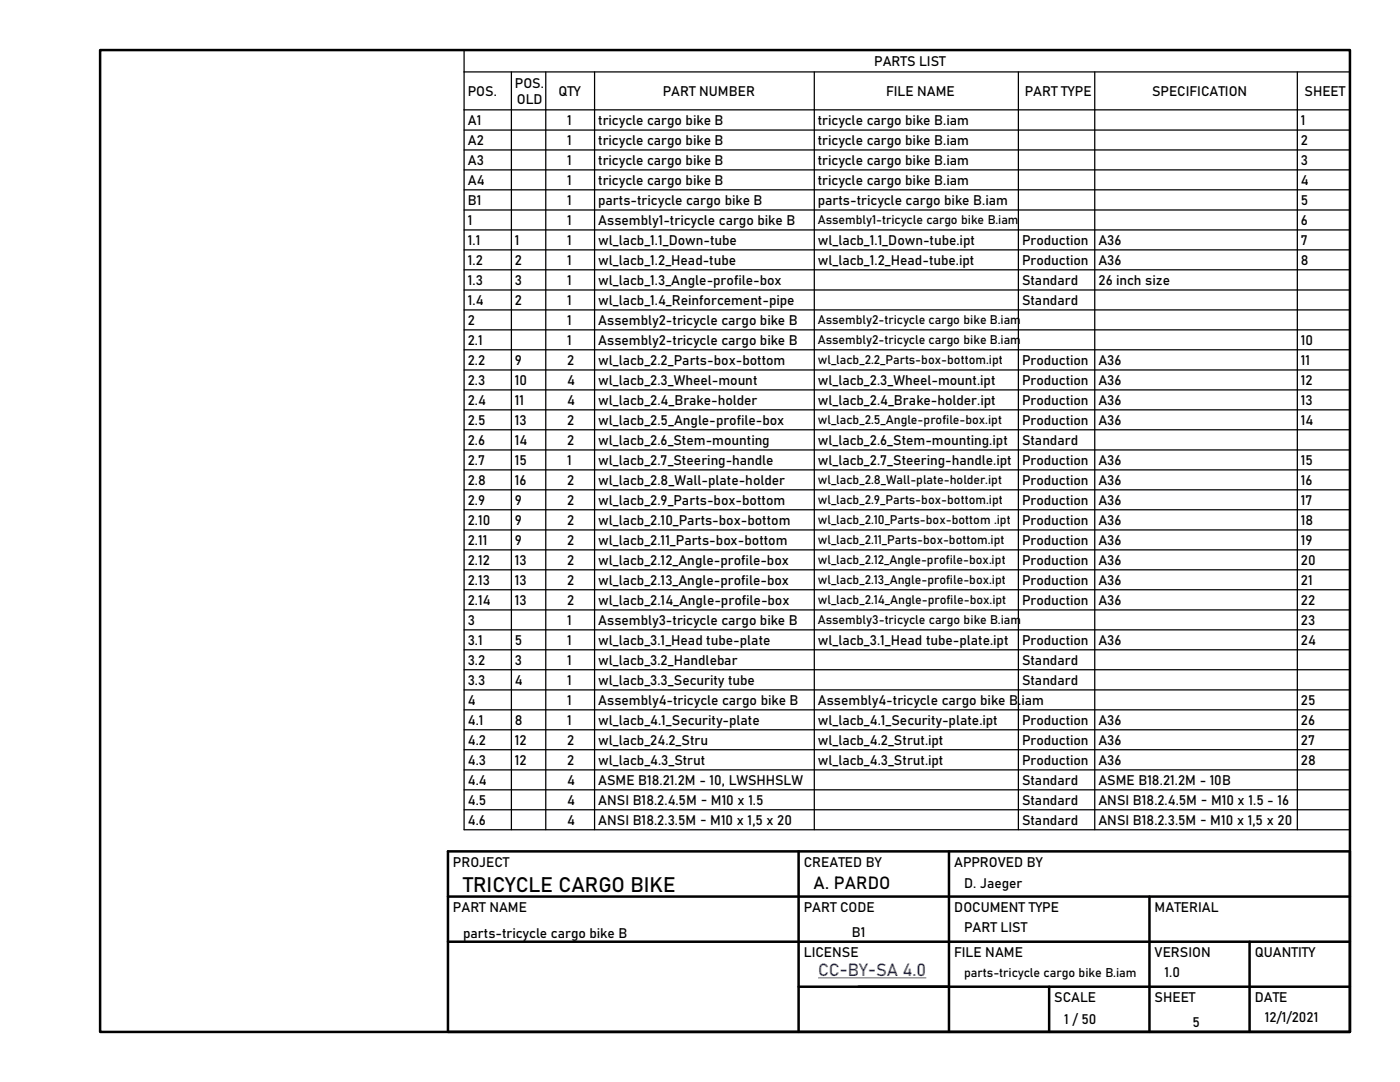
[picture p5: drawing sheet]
<svg xmlns="http://www.w3.org/2000/svg" width="279mm" height="216mm" viewBox="0 0 279 216" stroke-linecap="round" stroke-linejoin="round" font-family="sans-serif">
<defs><g id="words">
<text font-size="4.2" x="92.4" y="178">TRICYCLE CARGO BIKE</text>
<text font-size="3.5" x="162.4" y="177.5">A. PARDO</text>
<text font-size="3.5" fill="#00f" x="163.3" y="194.8">CC-BY-SA 4.0</text>
<g font-size="2.7">
<text x="102.8" y="17.6">POS.</text>
<text x="174.5" y="13.2">PARTS LIST</text>
<text x="93.3" y="19.2">POS.</text>
<text x="103.1" y="20.7">OLD</text>
<text x="111.4" y="19.2">QTY</text>
<text x="132.3" y="19.2">PART NUMBER</text>
<text x="176.8" y="19.2">FILE NAME</text>
<text x="204.5" y="19.2">PART TYPE</text>
<text x="229.9" y="19.2">SPECIFICATION</text>
<text x="260.3" y="19.2">SHEET</text>
<text x="93.3" y="24.9">A1</text>
<text x="93.3" y="28.9">A2</text>
<text x="113.2" y="24.9">1</text>
<text x="113.2" y="28.9">1</text>
<text x="119.4" y="24.9">tricycle cargo bike B</text>
<text x="119.4" y="28.9">tricycle cargo bike B</text>
<text x="163.2" y="24.9">tricycle cargo bike B.iam</text>
<text x="163.2" y="28.9">tricycle cargo bike B.iam</text>
<text x="259.6" y="24.9">1</text>
<text x="259.6" y="28.9">2</text>
<text x="93.3" y="33">A3</text>
<text x="113.2" y="33">1</text>
<text x="119.4" y="33">tricycle cargo bike B</text>
<text x="163.2" y="33">tricycle cargo bike B.iam</text>
<text x="259.6" y="33">3</text>
<text x="93.3" y="36.9">A4</text>
<text x="93.3" y="40.9">B1</text>
<text x="113.2" y="36.9">1</text>
<text x="113.2" y="40.9">1</text>
<text x="119.4" y="36.9">tricycle cargo bike B</text>
<text x="119.4" y="40.9">parts-tricycle cargo bike B</text>
<text x="163.2" y="36.9">tricycle cargo bike B.iam</text>
<text x="163.2" y="40.9">parts-tricycle cargo bike B.iam</text>
<text x="259.6" y="36.9">4</text>
<text x="259.6" y="40.9">5</text>
<text x="93.3" y="44.9">1</text>
<text x="113.2" y="44.9">1</text>
<text x="119.4" y="44.9">Assembly1-tricycle cargo bike B</text>
<text x="259.6" y="44.9">6</text>
<text x="93.3" y="48.9">1.1</text>
<text x="93.3" y="52.9">1.2</text>
<text x="102.8" y="48.9">1</text>
<text x="102.8" y="52.9">2</text>
<text x="113.2" y="48.9">1</text>
<text x="113.2" y="52.9">1</text>
<text x="119.4" y="48.9">wl_lacb_1.1_Down-tube</text>
<text x="119.4" y="52.9">wl_lacb_1.2_Head-tube</text>
<text x="163.2" y="48.9">wl_lacb_1.1_Down-tube.ipt</text>
<text x="163.2" y="52.9">wl_lacb_1.2_Head-tube.ipt</text>
<text x="204" y="48.9">Production</text>
<text x="204" y="52.9">Production</text>
<text x="219.2" y="48.9">A36</text>
<text x="219.2" y="52.9">A36</text>
<text x="259.6" y="48.9">7</text>
<text x="259.6" y="52.9">8</text>
<text x="93.3" y="56.9">1.3</text>
<text x="102.8" y="56.9">3</text>
<text x="113.2" y="56.9">1</text>
<text x="119.4" y="56.9">wl_lacb_1.3_Angle-profile-box</text>
<text x="204" y="56.9">Standard</text>
<text x="219.2" y="56.9">26 inch size</text>
<text x="93.3" y="60.8">1.4</text>
<text x="93.3" y="64.9">2</text>
<text x="102.8" y="60.8">2</text>
<text x="113.2" y="60.8">1</text>
<text x="113.2" y="64.9">1</text>
<text x="119.4" y="60.9">wl_lacb_1.4_Reinforcement-pipe</text>
<text x="119.4" y="64.9">Assembly2-tricycle cargo bike B</text>
<text x="204" y="60.9">Standard</text>
<text x="93.3" y="68.9">2.1</text>
<text x="113.2" y="68.9">1</text>
<text x="119.4" y="68.9">Assembly2-tricycle cargo bike B</text>
<text x="259.6" y="68.9">10</text>
<text x="93.3" y="72.8">2.2</text>
<text x="93.3" y="76.8">2.3</text>
<text x="102.8" y="72.8">9</text>
<text x="102.8" y="76.8">10</text>
<text x="113.2" y="72.8">2</text>
<text x="113.2" y="76.8">4</text>
<text x="119.4" y="72.8">wl_lacb_2.2_Parts-box-bottom</text>
<text x="119.4" y="76.8">wl_lacb_2.3_Wheel-mount</text>
<text x="163.2" y="76.8">wl_lacb_2.3_Wheel-mount.ipt</text>
<text x="204" y="72.8">Production</text>
<text x="204" y="76.8">Production</text>
<text x="219.2" y="72.8">A36</text>
<text x="219.2" y="76.8">A36</text>
<text x="259.6" y="72.8">11</text>
<text x="259.6" y="76.8">12</text>
<text x="93.3" y="80.8">2.4</text>
<text x="102.8" y="80.8">11</text>
<text x="113.2" y="80.8">4</text>
<text x="119.4" y="80.8">wl_lacb_2.4_Brake-holder</text>
<text x="163.2" y="80.8">wl_lacb_2.4_Brake-holder.ipt</text>
<text x="204" y="80.8">Production</text>
<text x="219.2" y="80.8">A36</text>
<text x="259.6" y="80.8">13</text>
<text x="93.3" y="84.8">2.5</text>
<text x="93.3" y="88.8">2.6</text>
<text x="102.8" y="84.8">13</text>
<text x="102.8" y="88.8">14</text>
<text x="113.2" y="84.8">2</text>
<text x="113.2" y="88.8">2</text>
<text x="119.4" y="84.8">wl_lacb_2.5_Angle-profile-box</text>
<text x="119.4" y="88.8">wl_lacb_2.6_Stem-mounting</text>
<text x="163.2" y="88.8">wl_lacb_2.6_Stem-mounting.ipt</text>
<text x="204" y="84.8">Production</text>
<text x="204" y="88.8">Standard</text>
<text x="219.2" y="84.8">A36</text>
<text x="259.6" y="84.8">14</text>
<text x="93.3" y="92.8">2.7</text>
<text x="102.8" y="92.8">15</text>
<text x="113.2" y="92.8">1</text>
<text x="119.4" y="92.8">wl_lacb_2.7_Steering-handle</text>
<text x="163.2" y="92.8">wl_lacb_2.7_Steering-handle.ipt</text>
<text x="204" y="92.8">Production</text>
<text x="219.2" y="92.8">A36</text>
<text x="259.6" y="92.8">15</text>
<text x="93.3" y="96.8">2.8</text>
<text x="93.3" y="100.8">2.9</text>
<text x="102.8" y="96.8">16</text>
<text x="102.8" y="100.8">9</text>
<text x="113.2" y="96.8">2</text>
<text x="113.2" y="100.8">2</text>
<text x="119.4" y="96.8">wl_lacb_2.8_Wall-plate-holder</text>
<text x="119.4" y="100.8">wl_lacb_2.9_Parts-box-bottom</text>
<text x="204" y="96.8">Production</text>
<text x="204" y="100.8">Production</text>
<text x="219.2" y="96.8">A36</text>
<text x="219.2" y="100.8">A36</text>
<text x="259.6" y="96.8">16</text>
<text x="259.6" y="100.8">17</text>
<text x="93.3" y="104.7">2.10</text>
<text x="102.8" y="104.7">9</text>
<text x="113.2" y="104.7">2</text>
<text x="119.4" y="104.7">wl_lacb_2.10_Parts-box-bottom</text>
<text x="204" y="104.7">Production</text>
<text x="219.2" y="104.7">A36</text>
<text x="259.6" y="104.7">18</text>
<text x="93.3" y="108.7">2.11</text>
<text x="93.3" y="112.7">2.12</text>
<text x="102.8" y="108.7">9</text>
<text x="102.8" y="112.7">13</text>
<text x="113.2" y="108.7">2</text>
<text x="113.2" y="112.7">2</text>
<text x="119.4" y="108.7">wl_lacb_2.11_Parts-box-bottom</text>
<text x="119.4" y="112.7">wl_lacb_2.12_Angle-profile-box</text>
<text x="204" y="108.7">Production</text>
<text x="204" y="112.7">Production</text>
<text x="219.2" y="108.7">A36</text>
<text x="219.2" y="112.7">A36</text>
<text x="259.6" y="108.7">19</text>
<text x="259.6" y="112.7">20</text>
<text x="93.3" y="116.7">2.13</text>
<text x="102.8" y="116.7">13</text>
<text x="113.2" y="116.7">2</text>
<text x="119.4" y="116.7">wl_lacb_2.13_Angle-profile-box</text>
<text x="204" y="116.7">Production</text>
<text x="219.2" y="116.7">A36</text>
<text x="259.6" y="116.7">21</text>
<text x="93.3" y="120.7">2.14</text>
<text x="93.3" y="124.7">3</text>
<text x="102.8" y="120.7">13</text>
<text x="113.2" y="120.7">2</text>
<text x="113.2" y="124.7">1</text>
<text x="119.4" y="120.8">wl_lacb_2.14_Angle-profile-box</text>
<text x="119.4" y="124.7">Assembly3-tricycle cargo bike B</text>
<text x="204" y="120.7">Production</text>
<text x="219.2" y="120.7">A36</text>
<text x="259.6" y="120.7">22</text>
<text x="259.6" y="124.7">23</text>
<text x="93.3" y="128.7">3.1</text>
<text x="102.8" y="128.7">5</text>
<text x="113.2" y="128.7">1</text>
<text x="119.4" y="128.7">wl_lacb_3.1_Head tube-plate</text>
<text x="163.2" y="128.7">wl_lacb_3.1_Head tube-plate.ipt</text>
<text x="204" y="128.7">Production</text>
<text x="219.2" y="128.7">A36</text>
<text x="259.6" y="128.7">24</text>
<text x="93.3" y="132.7">3.2</text>
<text x="93.3" y="136.7">3.3</text>
<text x="102.8" y="132.7">3</text>
<text x="102.8" y="136.7">4</text>
<text x="113.2" y="132.7">1</text>
<text x="113.2" y="136.7">1</text>
<text x="119.4" y="132.7">wl_lacb_3.2_Handlebar</text>
<text x="119.4" y="136.7">wl_lacb_3.3_Security tube</text>
<text x="204" y="132.7">Standard</text>
<text x="204" y="136.7">Standard</text>
<text x="93.3" y="140.7">4</text>
<text x="113.2" y="140.7">1</text>
<text x="119.4" y="140.7">Assembly4-tricycle cargo bike B</text>
<text x="163.2" y="140.7">Assembly4-tricycle cargo bike B.iam</text>
<text x="259.6" y="140.7">25</text>
<text x="93.3" y="144.7">4.1</text>
<text x="93.3" y="148.7">4.2</text>
<text x="102.8" y="144.7">8</text>
<text x="102.8" y="148.7">12</text>
<text x="113.2" y="144.7">1</text>
<text x="113.2" y="148.7">2</text>
<text x="119.4" y="144.7">wl_lacb_4.1_Security-plate</text>
<text x="119.4" y="148.7">wl_lacb_24.2_Stru</text>
<text x="163.2" y="144.7">wl_lacb_4.1_Security-plate.ipt</text>
<text x="163.2" y="148.7">wl_lacb_4.2_Strut.ipt</text>
<text x="204" y="144.7">Production</text>
<text x="204" y="148.7">Production</text>
<text x="219.2" y="144.7">A36</text>
<text x="219.2" y="148.7">A36</text>
<text x="259.6" y="144.7">26</text>
<text x="259.6" y="148.7">27</text>
<text x="93.3" y="152.7">4.3</text>
<text x="102.8" y="152.7">12</text>
<text x="113.2" y="152.7">2</text>
<text x="119.4" y="152.7">wl_lacb_4.3_Strut</text>
<text x="163.2" y="152.7">wl_lacb_4.3_Strut.ipt</text>
<text x="204" y="152.7">Production</text>
<text x="219.2" y="152.7">A36</text>
<text x="259.6" y="152.7">28</text>
<text x="93.3" y="156.6">4.4</text>
<text x="93.3" y="160.6">4.5</text>
<text x="113.2" y="156.6">4</text>
<text x="113.2" y="160.6">4</text>
<text x="119.4" y="156.6">ASME B18.21.2M - 10, LWSHHSLW</text>
<text x="119.4" y="160.6">ANSI B18.2.4.5M - M10 x 1.5</text>
<text x="204" y="156.6">Standard</text>
<text x="204" y="160.6">Standard</text>
<text x="219.2" y="156.6">ASME B18.21.2M - 10B</text>
<text x="219.2" y="160.6">ANSI B18.2.4.5M - M10 x 1.5 - 16</text>
<text x="93.3" y="164.6">4.6</text>
<text x="113.2" y="164.6">4</text>
<text x="119.4" y="164.6">ANSI B18.2.3.5M - M10 x 1,5 x 20</text>
<text x="204" y="164.6">Standard</text>
<text x="219.2" y="164.6">ANSI B18.2.3.5M - M10 x 1,5 x 20</text>
<text x="90.4" y="173">PROJECT</text>
<text x="160.4" y="173">CREATED BY</text>
<text x="190.4" y="173">APPROVED BY</text>
<text x="192.4" y="177.2">D. Jaeger</text>
<text x="90.4" y="181.9">PART NAME</text>
<text x="160.4" y="182">PART CODE</text>
<text x="190.4" y="182">DOCUMENT TYPE</text>
<text x="192.4" y="185.9">PART LIST</text>
<text x="230.4" y="181.9">MATERIAL</text>
<text x="92.4" y="187.2">parts-tricycle cargo bike B</text>
<text x="160.4" y="190.9">LICENSE</text>
<text x="170" y="186.9">B1</text>
<text x="190.4" y="190.9">FILE NAME</text>
<text x="230.4" y="190.9">VERSION</text>
<text x="250.4" y="190.9">QUANTITY</text>
<text x="232.4" y="194.9">1.0</text>
<text x="210.4" y="199.9">SCALE</text>
<text x="230.4" y="199.9">SHEET</text>
<text x="250.4" y="199.9">DATE</text>
<text x="252.4" y="203.9">12/1/2021</text>
<text x="212.4" y="204.3">1 / 50</text>
<text x="238" y="204.9">5</text>
</g>
<g font-size="2.5">
<text x="163.2" y="44.6">Assembly1-tricycle cargo bike B.iam</text>
<text x="163.2" y="64.6">Assembly2-tricycle cargo bike B.iam</text>
<text x="163.2" y="68.6">Assembly2-tricycle cargo bike B.iam</text>
<text x="163.2" y="72.6">wl_lacb_2.2_Parts-box-bottom.ipt</text>
<text x="163.2" y="84.6">wl_lacb_2.5_Angle-profile-box.ipt</text>
<text x="163.2" y="96.6">wl_lacb_2.8_Wall-plate-holder.ipt</text>
<text x="163.2" y="100.5">wl_lacb_2.9_Parts-box-bottom.ipt</text>
<text x="163.2" y="104.5">wl_lacb_2.10_Parts-box-bottom .ipt</text>
<text x="163.2" y="108.5">wl_lacb_2.11_Parts-box-bottom.ipt</text>
<text x="163.2" y="112.5">wl_lacb_2.12_Angle-profile-box.ipt</text>
<text x="163.2" y="116.5">wl_lacb_2.13_Angle-profile-box.ipt</text>
<text x="163.2" y="120.5">wl_lacb_2.14_Angle-profile-box.ipt</text>
<text x="163.2" y="124.5">Assembly3-tricycle cargo bike B.iam</text>
<text x="192.4" y="195">parts-tricycle cargo bike B.iam</text>
</g>
</g></defs>
<g fill="none" stroke="#000" stroke-width=".25">
<path d="M92.6 14.4v-4.4h176.8v4.4M92.6 14.3h176.8v7.6M92.6 14.3v151.3M102.1 14.3v151.3M108.9 14.3v151.3M118.7 14.3v151.3M162.5 14.3v151.3M203.2 14.3v151.3M218.5 14.3v151.3M258.9 14.3v151.3M92.6 21.9h176.8v143.7h-176.8M92.6 25.9h176.8"/>
<path d="M92.6 29.9h176.8M92.6 33.9h176.8M92.6 37.9h176.8M92.6 41.9h176.8M92.6 45.9h176.8M92.6 49.9h176.8M92.6 53.8h176.8M92.6 57.9h176.8M92.6 61.8h176.8M92.6 65.8h176.8M92.6 69.8h176.8M92.6 73.8h176.8"/>
<path d="M92.6 77.8h176.8M92.6 81.8h176.8M92.6 85.8h176.8M92.6 89.8h176.8M92.6 93.8h176.8M92.6 97.7h176.8M92.6 101.7h176.8M92.6 105.7h176.8M92.6 109.7h176.8M92.6 113.7h176.8M92.6 117.7h176.8M92.6 121.7h176.8"/>
<path d="M92.6 125.7h176.8M92.6 129.7h176.8M92.6 133.6h176.8M92.6 137.7h176.8M92.6 141.6h176.8M92.6 145.6h176.8M92.6 149.6h176.8M92.6 153.6h176.8M92.6 157.6h176.8M92.6 161.6h176.8"/>
</g>
<path d="M20 10h249.4v195.9h-249.4zM89.4 169.9h180v36h-180zM89.4 178.9h180M159.4 169.9v36M189.4 169.9v36M229.4 178.9v27M89.4 187.9h180M159.4 196.9h110M209.4 196.9v9M249.4 187.9v18" fill="none" stroke="#000" stroke-width=".5"/>
<path d="M163.3 195.1h21.6" fill="none" stroke="#00f" stroke-width=".2"/>
<use href="#words"/>
</svg>
